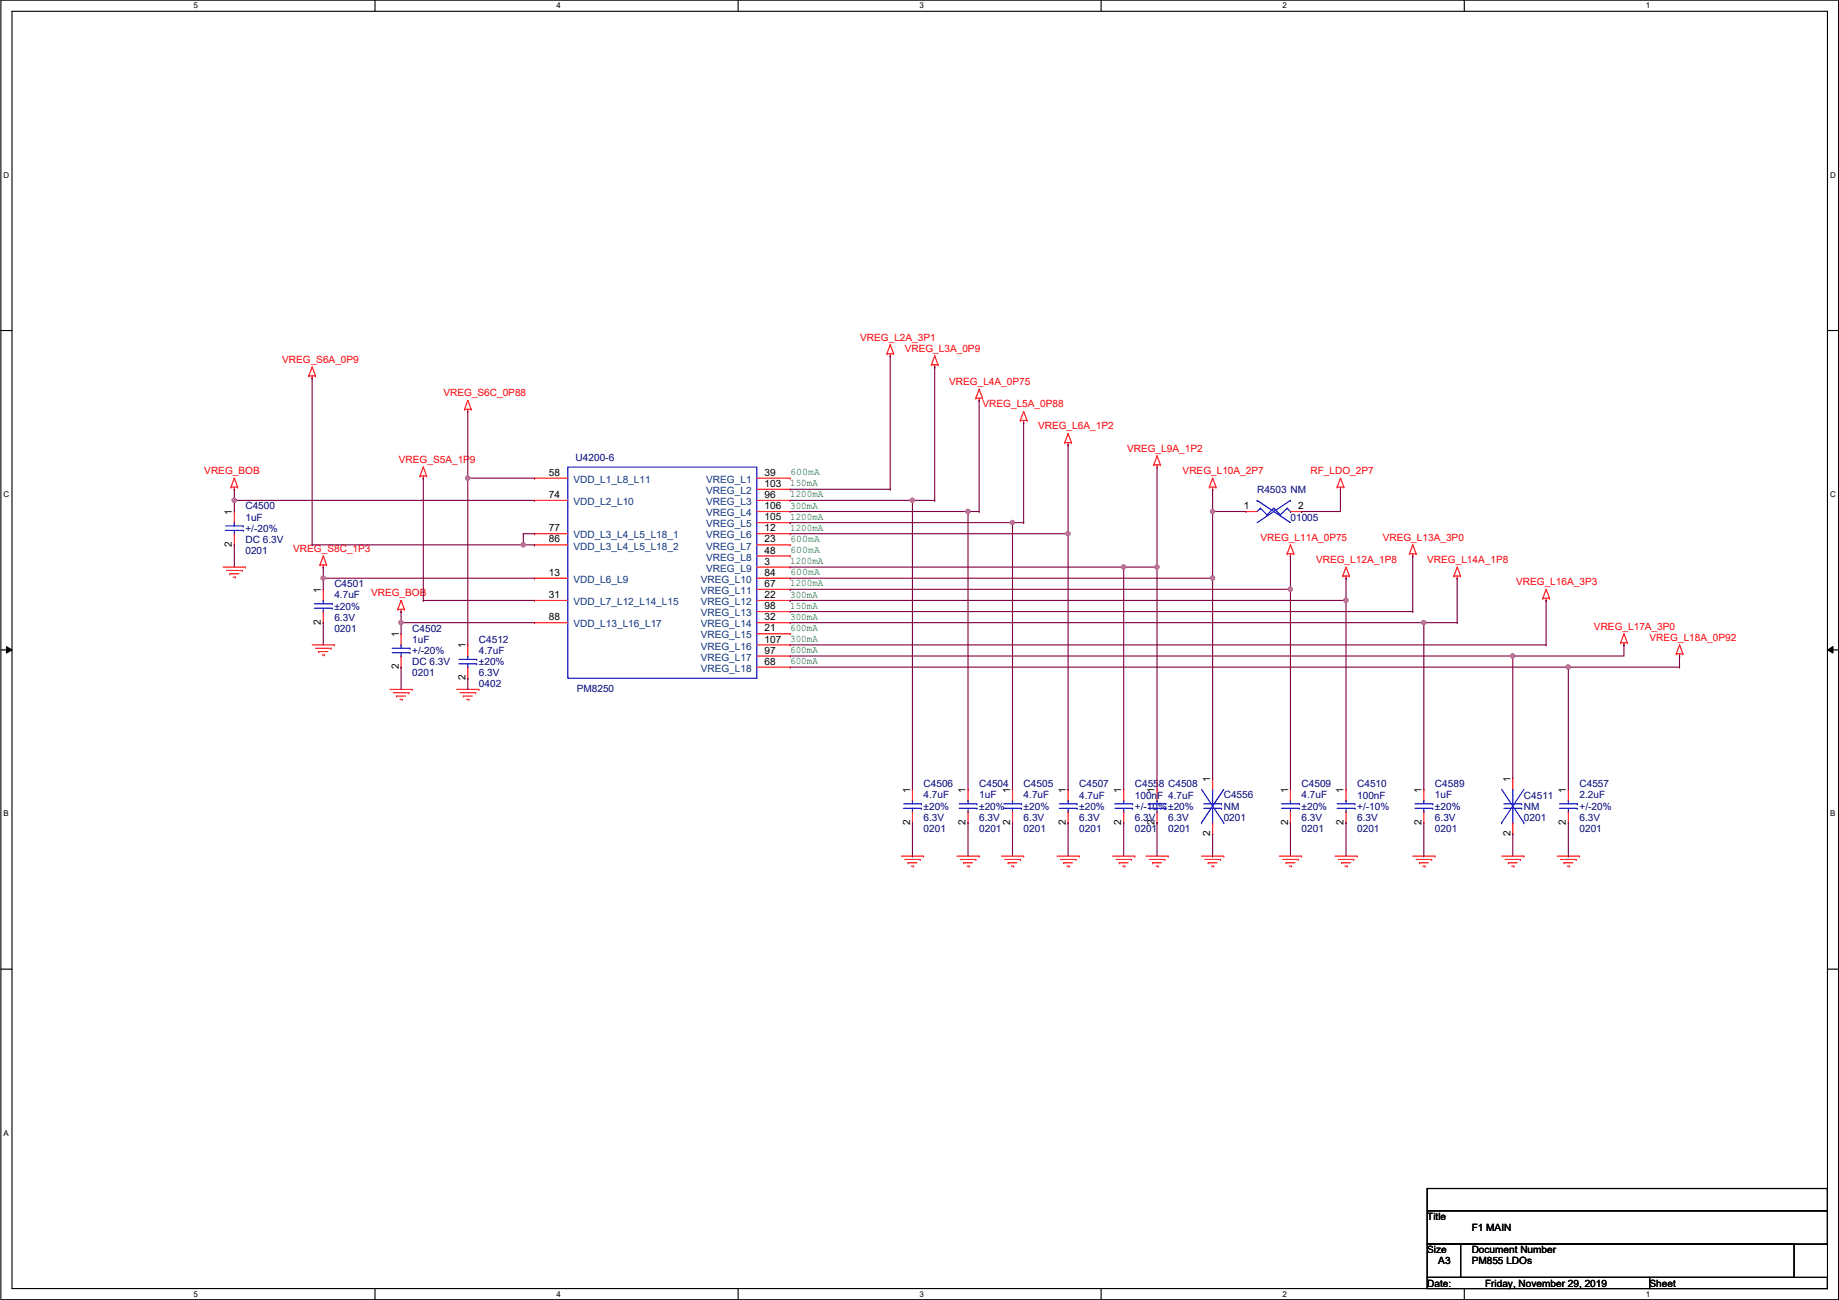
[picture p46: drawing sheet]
<svg xmlns="http://www.w3.org/2000/svg" width="420mm" height="297mm" viewBox="0 0 420 297" stroke-linecap="round" stroke-linejoin="round" font-family="sans-serif">
<defs><g id="words">
<g font-size="2.3" fill="#f00">
<text x="196.5" y="77.8">VREG_L2A_3P1</text>
<text x="64.5" y="82.9">VREG_S6A_0P9</text>
<text x="206.7" y="80.3">VREG_L3A_0P9</text>
<text x="216.9" y="88">VREG_L4A_0P75</text>
<text x="101.3" y="90.5">VREG_S6C_0P88</text>
<text x="224.5" y="93">VREG_L5A_0P88</text>
<text x="237.2" y="98.1">VREG_L6A_1P2</text>
<text x="91.1" y="105.7">VREG_S5A_1P9</text>
<text x="257.5" y="103.2">VREG_L9A_1P2</text>
<text x="46.7" y="108.3">VREG_BOB</text>
<text x="270.2" y="108.3">VREG_L10A_2P7</text>
<text x="299.4" y="108.3">RF_LDO_2P7</text>
<text x="288" y="123.5">VREG_L11A_0P75</text>
<text x="315.9" y="123.5">VREG_L13A_3P0</text>
<text x="67" y="126.1">VREG_S8C_1P3</text>
<text x="300.7" y="128.6">VREG_L12A_1P8</text>
<text x="326.1" y="128.6">VREG_L14A_1P8</text>
<text x="84.8" y="136.2">VREG_BOB</text>
<text x="346.4" y="133.7">VREG_L16A_3P3</text>
<text x="364.2" y="143.8">VREG_L17A_3P0</text>
<text x="376.9" y="146.4">VREG_L18A_0P92</text>
</g>
<g font-size="2.3" fill="#000080">
<text x="131.5" y="105.2">U4200-6</text>
<text x="287.2" y="112.6">R4503 NM</text>
<text x="56.1" y="116.4">C4500</text>
<text x="56.1" y="119">1uF</text>
<text x="294.8" y="119">01005</text>
<text x="56.1" y="124">DC 6.3V</text>
<text x="56.1" y="121.5">+/-20%</text>
<text x="56.1" y="126.6">0201</text>
<text x="76.4" y="134.2">C4501</text>
<text x="76.4" y="136.7">4.7uF</text>
<text x="76.4" y="141.8">6.3V</text>
<text x="76.4" y="139.3">±20%</text>
<text x="76.4" y="144.4">0201</text>
<text x="94.2" y="144.4">C4502</text>
<text x="94.2" y="146.9">1uF</text>
<text x="94.2" y="149.4">+/-20%</text>
<text x="109.4" y="146.9">C4512</text>
<text x="109.4" y="149.4">4.7uF</text>
<text x="94.2" y="154.5">0201</text>
<text x="94.2" y="152">DC 6.3V</text>
<text x="109.4" y="154.5">6.3V</text>
<text x="109.4" y="152">±20%</text>
<text x="109.4" y="157.1">0402</text>
<text x="131.8" y="158.1">PM8250</text>
<text x="211" y="179.9">C4506</text>
<text x="223.7" y="179.9">C4504</text>
<text x="233.9" y="179.9">C4505</text>
<text x="246.6" y="179.9">C4507</text>
<text x="259.3" y="179.9">C4558 C4508</text>
<text x="297.4" y="179.9">C4509</text>
<text x="310.1" y="179.9">C4510</text>
<text x="327.8" y="179.9">C4589</text>
<text x="360.9" y="179.9">C4557</text>
<text x="211" y="182.4">4.7uF</text>
<text x="211" y="185">±20%</text>
<text x="223.7" y="182.4">1uF</text>
<text x="223.7" y="185">±20%</text>
<text x="233.9" y="182.4">4.7uF</text>
<text x="233.9" y="185">±20%</text>
<text x="246.6" y="182.5">4.7uF</text>
<text x="246.6" y="185">±20%</text>
<text x="259.3" y="182.5">100nF 4.7uF</text>
<text x="259.3" y="185">+/-10%±20%</text>
<text x="279.6" y="182.4">C4556</text>
<text x="279.6" y="185">NM</text>
<text x="297.4" y="182.4">4.7uF</text>
<text x="297.4" y="185">±20%</text>
<text x="310.1" y="182.5">100nF</text>
<text x="310.1" y="185">+/-10%</text>
<text x="327.8" y="182.5">1uF</text>
<text x="327.8" y="185">±20%</text>
<text x="348.2" y="182.5">C4511</text>
<text x="348.2" y="185">NM</text>
<text x="360.9" y="182.4">2.2uF</text>
<text x="360.9" y="185">+/-20%</text>
<text x="211" y="190.1">0201</text>
<text x="211" y="187.5">6.3V</text>
<text x="223.7" y="190.1">0201</text>
<text x="223.7" y="187.5">6.3V</text>
<text x="233.9" y="190.1">0201</text>
<text x="233.9" y="187.5">6.3V</text>
<text x="246.6" y="190.1">0201</text>
<text x="246.6" y="187.5">6.3V</text>
<text x="259.3" y="190.1">0201</text>
<text x="259.3" y="187.5">6.3V</text>
<text x="266.9" y="190.1">0201</text>
<text x="266.9" y="187.5">6.3V</text>
<text x="279.6" y="187.5">0201</text>
<text x="297.4" y="190.1">0201</text>
<text x="297.4" y="187.5">6.3V</text>
<text x="310.1" y="190.1">0201</text>
<text x="310.1" y="187.5">6.3V</text>
<text x="327.8" y="190.1">0201</text>
<text x="327.8" y="187.5">6.3V</text>
<text x="348.2" y="187.5">0201</text>
<text x="360.9" y="190.1">0201</text>
<text x="360.9" y="187.5">6.3V</text>
</g>
<g font-size="2.3">
<text x="125.4" y="113.8">74</text>
<text x="125.4" y="108.7">58</text>
<text x="174.7" y="113.8">96</text>
<text x="174.7" y="111.2">103</text>
<text x="174.7" y="108.7">39</text>
<text x="53" y="117.6" transform="rotate(-90 53 117.6)">1</text>
<text x="174.7" y="118.9">105</text>
<text x="174.7" y="116.3">106</text>
<text x="284.2" y="116.3">1</text>
<text x="296.6" y="116.3">2</text>
<text x="53" y="125" transform="rotate(-90 53 125)">2</text>
<text x="125.4" y="123.9">86</text>
<text x="125.4" y="121.4">77</text>
<text x="174.7" y="123.9">23</text>
<text x="174.7" y="121.4">12</text>
<text x="125.4" y="131.6">13</text>
<text x="174.7" y="131.6">84</text>
<text x="174.7" y="129">3</text>
<text x="174.7" y="126.5">48</text>
<text x="73.3" y="135.4" transform="rotate(-90 73.3 135.4)">1</text>
<text x="125.4" y="136.6">31</text>
<text x="174.7" y="136.6">22</text>
<text x="174.7" y="134.1">67</text>
<text x="73.3" y="142.8" transform="rotate(-90 73.3 142.8)">2</text>
<text x="125.4" y="141.7">88</text>
<text x="174.7" y="141.7">32</text>
<text x="174.7" y="139.2">98</text>
<text x="91.1" y="145.6" transform="rotate(-90 91.1 145.6)">1</text>
<text x="106.3" y="148.1" transform="rotate(-90 106.3 148.1)">1</text>
<text x="174.7" y="149.3">97</text>
<text x="174.7" y="146.8">107</text>
<text x="174.7" y="144.3">21</text>
<text x="91.1" y="152.9" transform="rotate(-90 91.1 152.9)">2</text>
<text x="106.3" y="155.5" transform="rotate(-90 106.3 155.5)">2</text>
<text x="174.7" y="151.9">68</text>
<text x="276.5" y="178.6" transform="rotate(-90 276.5 178.6)">1</text>
<text x="345.1" y="178.6" transform="rotate(-90 345.1 178.6)">1</text>
<text x="207.9" y="181.1" transform="rotate(-90 207.9 181.1)">1</text>
<text x="220.6" y="181.1" transform="rotate(-90 220.6 181.1)">1</text>
<text x="230.8" y="181.1" transform="rotate(-90 230.8 181.1)">1</text>
<text x="243.5" y="181.1" transform="rotate(-90 243.5 181.1)">1</text>
<text x="256.2" y="181.1" transform="rotate(-90 256.2 181.1)">1</text>
<text x="263.8" y="181.1" transform="rotate(-90 263.8 181.1)">1</text>
<text x="294.3" y="181.1" transform="rotate(-90 294.3 181.1)">1</text>
<text x="307" y="181.1" transform="rotate(-90 307 181.1)">1</text>
<text x="324.8" y="181.1" transform="rotate(-90 324.8 181.1)">1</text>
<text x="357.8" y="181.1" transform="rotate(-90 357.8 181.1)">1</text>
<text x="207.9" y="188.5" transform="rotate(-90 207.9 188.5)">2</text>
<text x="220.6" y="188.5" transform="rotate(-90 220.6 188.5)">2</text>
<text x="230.8" y="188.5" transform="rotate(-90 230.8 188.5)">2</text>
<text x="243.5" y="188.5" transform="rotate(-90 243.5 188.5)">2</text>
<text x="256.2" y="188.5" transform="rotate(-90 256.2 188.5)">2</text>
<text x="263.8" y="188.5" transform="rotate(-90 263.8 188.5)">2</text>
<text x="276.5" y="191" transform="rotate(-90 276.5 191)">2</text>
<text x="294.3" y="188.5" transform="rotate(-90 294.3 188.5)">2</text>
<text x="307" y="188.5" transform="rotate(-90 307 188.5)">2</text>
<text x="324.8" y="188.5" transform="rotate(-90 324.8 188.5)">2</text>
<text x="345.1" y="191" transform="rotate(-90 345.1 191)">2</text>
<text x="357.8" y="188.5" transform="rotate(-90 357.8 188.5)">2</text>
<text x="326.1" y="278.7">Title</text>
<text x="336.2" y="281.3">F1 MAIN</text>
<text x="326.1" y="286.3">Size</text>
<text x="336.2" y="286.3">Document Number</text>
<text x="326.1" y="294">Date:</text>
<text x="328.6" y="288.9">A3</text>
<text x="336.2" y="288.9">PM855 LDOs</text>
<text x="339.3" y="294">Friday, November 29, 2019</text>
<text x="376.9" y="294">Sheet</text>
</g>
<g font-size="2.3" fill="#004080">
<text x="131" y="110.3">VDD_L1_L8_L11</text>
<text x="161.4" y="112.9">VREG_L2</text>
<text x="161.4" y="110.3">VREG_L1</text>
<text x="131" y="115.4">VDD_L2_L10</text>
<text x="161.4" y="117.9">VREG_L4</text>
<text x="161.4" y="115.4">VREG_L3</text>
<text x="131" y="125.6">VDD_L3_L4_L5_L18_2</text>
<text x="131" y="123">VDD_L3_L4_L5_L18_1</text>
<text x="161.4" y="125.6">VREG_L7</text>
<text x="161.4" y="123">VREG_L6</text>
<text x="161.4" y="120.5">VREG_L5</text>
<text x="161.4" y="130.6">VREG_L9</text>
<text x="161.4" y="128.1">VREG_L8</text>
<text x="131" y="133.2">VDD_L6_L9</text>
<text x="160.1" y="135.7">VREG_L11</text>
<text x="160.1" y="133.2">VREG_L10</text>
<text x="131" y="143.3">VDD_L13_L16_L17</text>
<text x="131" y="138.3">VDD_L7_L12_L14_L15</text>
<text x="160.1" y="143.3">VREG_L14</text>
<text x="160.1" y="140.8">VREG_L13</text>
<text x="160.1" y="138.3">VREG_L12</text>
<text x="160.1" y="148.4">VREG_L16</text>
<text x="160.1" y="145.9">VREG_L15</text>
<text x="160.1" y="153.5">VREG_L18</text>
<text x="160.1" y="151">VREG_L17</text>
</g>
<g font-size="2.3" fill="#008000">
<text x="180.5" y="111.1">150mA</text>
<text x="180.5" y="113.7">1200mA</text>
<text x="180.5" y="108.6">600mA</text>
<text x="180.5" y="116.2">300mA</text>
<text x="180.5" y="118.7">1200mA</text>
<text x="180.5" y="121.3">1200mA</text>
<text x="180.5" y="123.8">600mA</text>
<text x="180.5" y="128.9">1200mA</text>
<text x="180.5" y="126.4">600mA</text>
<text x="180.5" y="131.4">600mA</text>
<text x="180.5" y="134">1200mA</text>
<text x="180.5" y="136.5">300mA</text>
<text x="180.5" y="141.6">300mA</text>
<text x="180.5" y="139.1">150mA</text>
<text x="180.5" y="144.1">600mA</text>
<text x="180.5" y="146.7">300mA</text>
<text x="180.5" y="149.2">600mA</text>
<text x="180.5" y="151.8">600mA</text>
</g>
<g font-size="1.8">
<text x="44.2" y="1.9">5</text>
<text x="127.1" y="1.9">4</text>
<text x="210.1" y="1.9">3</text>
<text x="293" y="1.9">2</text>
<text x="376" y="1.9">1</text>
<text x=".8" y="40.6">D</text>
<text x="418.2" y="40.6">D</text>
<text x=".8" y="113.6">C</text>
<text x="418.2" y="113.6">C</text>
<text x=".8" y="186.6">B</text>
<text x="418.2" y="186.6">B</text>
<text x=".8" y="259.5">A</text>
<text x="44.2" y="296.3">5</text>
<text x="127.1" y="296.3">4</text>
<text x="210.1" y="296.3">3</text>
<text x="293" y="296.3">2</text>
<text x="376" y="296.3">1</text>
</g>
</g></defs>
<path d="M.2 0h419.9v297h-419.9zM2.7 2.6h414.8v291.8h-414.8z" fill="none" stroke="#000" stroke-width=".25"/>
<g fill="#fff">
<path d="M44.2 .3h1v2h-1z"/>
<path d="M44.2 294.7h1v2h-1z"/>
</g>
<path d="M85.7 0v2.6M85.7 294.4v2.6" fill="none" stroke="#000" stroke-width=".25"/>
<g fill="#fff">
<path d="M127.1 .3h1v2h-1z"/>
<path d="M127.1 294.7h1v2h-1z"/>
</g>
<path d="M168.6 0v2.6M168.6 294.4v2.6" fill="none" stroke="#000" stroke-width=".25"/>
<g fill="#fff">
<path d="M210.1 .3h1v2h-1z"/>
<path d="M210.1 294.7h1v2h-1z"/>
</g>
<path d="M251.6 0v2.6M251.6 294.4v2.6" fill="none" stroke="#000" stroke-width=".25"/>
<g fill="#fff">
<path d="M293 .3h1v2h-1z"/>
<path d="M293 294.7h1v2h-1z"/>
</g>
<path d="M334.5 0v2.6M334.5 294.4v2.6" fill="none" stroke="#000" stroke-width=".25"/>
<g fill="#fff">
<path d="M376 .3h1v2h-1z"/>
<path d="M376 294.7h1v2h-1z"/>
<path d="M.8 39h1.3v2h-1.3z"/>
<path d="M418.2 39h1.2v2h-1.2z"/>
<path d="M.8 112h1.3v2h-1.3z"/>
<path d="M418.2 112h1.2v2h-1.2z"/>
</g>
<path d="M.2 75.5h2.5M417.5 75.5h2.6" fill="none" stroke="#000" stroke-width=".25"/>
<g fill="#fff">
<path d="M.8 185h1.2v1.9h-1.2z"/>
<path d="M418.2 185h1.1v1.9h-1.1z"/>
</g>
<path d="M.2 148.5h2.5M417.5 148.5h2.6" fill="none" stroke="#000" stroke-width=".25"/>
<path d="M1.5 147.7l1.2 .8-1.2 .7zM417.5 148.5l1.3-.8v1.5z" fill="#000"/>
<path d="M1.5 147.7l1.2 .8-1.2 .7zM417.5 148.5l1.3-.8v1.5z" fill="none" stroke="#000" stroke-width=".23"/>
<path d="M.8 257.9h1.2v2h-1.2z" fill="#fff"/>
<path d="M.2 221.4h2.5M417.5 221.4h2.6M326.1 271.6h91.4v5h-91.4zM326.1 276.6h91.4v7.7h-91.4zM326.1 284.3h7.6v7.6h-7.6zM326.1 291.9h50.8v2.5h-50.8zM333.7 284.3h76.2v7.6h-76.2zM376.9 291.9h40.6v2.5h-40.6z" fill="none" stroke="#000" stroke-width=".25"/>
<g fill="none" stroke="#f00" stroke-width=".25">
<path d="M203.4 78.8h.1M203.4 78.8l.8 2M203.4 78.8l-.8 2M70.6 85.9h.1M70.6 85.9h1.5M71.3 86.4h.1M71.3 83.9h.1M71.3 85.9v.5M71.3 83.9l.8 2M71.3 83.9l-.7 2M72.1 85.9h.1M106.1 93.5h.1"/>
<path d="M106.1 93.5h1.5M106.9 94h.1M106.9 91.5h.1M106.9 93.5v.5M106.9 91.5l.7 2M106.9 91.5l-.8 2M107.6 93.5h.1M202.6 80.8h.1M202.6 80.8h1.6M203.4 81.3h.1M203.4 80.8v.5M204.2 80.8h.1"/>
<path d="M212.8 83.4h.1M212.8 83.4h1.5M213.6 83.9h.1M213.6 81.3h.1M213.6 83.4v.5M213.6 81.3l.7 2.1M213.6 81.3l-.8 2.1M214.3 83.4h.1M223 91h.1M223 91h1.5M223.7 91.5h.1M223.7 88.9h.1"/>
<path d="M223.7 91v.5M223.7 88.9l.8 2.1M223.7 88.9l-.7 2.1M224.5 91h.1M233.1 96.1h.1M233.1 96.1h1.5M233.9 96.6h.1M233.9 94h.1M233.9 96.1v.5M233.9 94l.7 2.1M233.9 94l-.8 2.1M234.6 96.1h.1"/>
<path d="M244 99.1h.1M244 99.1l.8 2M244 99.1l-.7 2M52.8 111.3h.1M52.8 111.3h1.5M53.5 116.9h.1M53.5 116.9v2.5M53.5 111.8h.1M53.5 109.3h.1M53.5 111.3v.5M53.5 109.3l.8 2M53.5 109.3l-.7 2"/>
<path d="M54.3 111.3h.1M96 108.8h.1M96 108.8h1.5M96.7 109.3h.1M96.7 106.7h.1M96.7 108.8v.5M96.7 106.7l.8 2.1M96.7 106.7l-.7 2.1M97.5 108.8h.1M122.1 114.3h.1M122.1 114.3h7.6M122.1 109.3h.1"/>
<path d="M122.1 109.3h7.6M172.9 119.4h7.6M172.9 116.9h7.6M172.9 114.3h7.6M172.9 111.8h7.6M172.9 109.3h7.6M180.5 119.4h.1M180.5 116.9h.1M180.5 114.3h.1M180.5 111.8h.1M180.5 109.3h.1M243.3 101.1h.1"/>
<path d="M243.3 101.1h1.5M244 101.6h.1M244 101.1v.5M244.8 101.1h.1M263.6 106.2h.1M263.6 106.2h1.5M264.4 106.7h.1M264.4 104.2h.1M264.4 106.2v.5M264.4 104.2l.7 2M264.4 104.2l-.8 2M265.1 106.2h.1"/>
<path d="M276.3 111.3h.1M276.3 111.3h1.5M277.1 111.8h.1M277.1 109.3h.1M277.1 111.3v.5M277.1 109.3l.7 2M277.1 109.3l-.8 2M277.8 111.3h.1M284.7 116.9h.1M284.7 116.9h2.5M294.8 116.9h2.6M297.4 116.9h.1"/>
<path d="M305.5 111.3h.1M305.5 111.3h1.5M306.3 111.8h.1M306.3 109.3h.1M306.3 111.3v.5M306.3 109.3l.7 2M306.3 109.3l-.8 2M307 111.3h.1M51 129.6h5.1M51.8 130.3h3.5M52.5 131.1h.1M52.5 131.1h2.1"/>
<path d="M53.3 131.9h.5M53.5 124.5h.1M53.5 122v2.5M53.8 131.9h.1M55.3 130.3h.1M56.1 129.6h.1M73.1 129.1h.1M73.1 129.1h1.5M73.9 139.7v2.6M73.9 134.7h.1M73.9 134.7v2.5M73.9 129.6h.1"/>
<path d="M73.9 127h.1M73.9 129.1v.5M73.9 127l.7 2.1M73.9 127l-.8 2.1M74.6 129.1h.1M90.9 139.2h.1M90.9 139.2h1.5M91.6 139.7h.1M91.6 137.2h.1M91.6 139.2v.5M91.6 137.2l.8 2M91.6 137.2l-.7 2"/>
<path d="M92.4 139.2h.1M122.1 137.2h.1M122.1 137.2h7.6M122.1 132.1h.1M122.1 132.1h7.6M122.1 124.5h.1M122.1 124.5h7.6M122.1 122h.1M122.1 122h7.6M172.9 139.7h7.6M172.9 137.2h7.6M172.9 134.7h7.6"/>
<path d="M172.9 132.1h7.6M172.9 129.6h7.6M172.9 127h7.6M172.9 124.5h7.6M172.9 122h7.6M180.5 139.7h.1M180.5 137.2h.1M180.5 134.7h.1M180.5 132.1h.1M180.5 129.6h.1M180.5 127h.1M180.5 124.5h.1"/>
<path d="M180.5 122h.1M294.1 126.5h.1M294.1 126.5h1.5M294.8 127h.1M294.8 124.5h.1M294.8 126.5v.5M294.8 124.5l.8 2M294.8 124.5l-.7 2M295.6 126.5h.1M306.8 131.6h.1M306.8 131.6h1.5M307.5 132.1h.1"/>
<path d="M307.5 129.6h.1M307.5 131.6v.5M307.5 129.6l.8 2M307.5 129.6l-.7 2M308.3 131.6h.1M322 126.5h.1M322 126.5h1.5M322.8 127h.1M322.8 124.5h.1M322.8 126.5v.5M322.8 124.5l.7 2M322.8 124.5l-.8 2"/>
<path d="M323.5 126.5h.1M332.2 131.6h.1M332.2 131.6h1.5M332.9 132.1h.1M332.9 129.6h.1M332.9 131.6v.5M332.9 129.6l.8 2M332.9 129.6l-.7 2M333.7 131.6h.1M352.5 136.7h.1M352.5 136.7h1.5M353.3 137.2h.1"/>
<path d="M353.3 134.7h.1M353.3 136.7v.5M353.3 134.7l.7 2M353.3 134.7l-.8 2M354 136.7h.1M71.3 147.4h5.1M72.1 148.1h3.5M72.8 148.9h.1M72.8 148.9h2.1M73.6 149.6h.5M73.9 142.3h.1M74.1 149.6h.1"/>
<path d="M75.6 148.1h.1M76.4 147.4h.1M89.1 157.5h5.1M89.9 158.3h3.5M90.6 159h.1M90.6 159h2.1M91.4 159.8h.5M91.6 152.4h.1M91.6 149.9v2.5M91.6 144.8h.1M91.6 144.8v2.6M91.9 159.8h.1"/>
<path d="M93.4 158.3h.1M94.2 157.5h.1M104.3 157.5h5.1M105.1 158.3h3.6M105.9 159h.1M105.9 159h2M106.6 159.8h.5M106.9 155h.1M106.9 152.4v2.6M106.9 147.4h.1M106.9 147.4v2.5M107.1 159.8h.1"/>
<path d="M108.7 158.3h.1M109.4 157.5h.1M122.1 142.3h.1M122.1 142.3h7.6M172.9 152.4h7.6M172.9 149.9h7.6M172.9 147.4h7.6M172.9 144.8h7.6M172.9 142.3h7.6M180.5 152.4h.1M180.5 149.9h.1M180.5 147.4h.1"/>
<path d="M180.5 144.8h.1M180.5 142.3h.1M370.3 146.9h.1M370.3 146.9h1.5M371 147.4h.1M371 144.8h.1M371 146.9v.5M371 144.8l.8 2.1M371 144.8l-.7 2.1M371.8 146.9h.1M383 149.4h.1M383 149.4h1.5"/>
<path d="M383.7 149.9h.1M383.7 147.4h.1M383.7 149.4v.5M383.7 147.4l.8 2M383.7 147.4l-.7 2M384.5 149.4h.1M277 177.8h.1M277 177.8v2.6M345.6 177.8h.1M345.6 177.8v2.6M205.9 195.6h5.1M206.7 196.4h3.6"/>
<path d="M207.5 197.1h.1M207.5 197.1h2M208.2 197.9h.5M208.5 188h.1M208.5 185.5v2.5M208.5 180.4h.1M208.5 180.4v2.5M208.7 197.9h.1M210.3 196.4h.1M211 195.6h.1M218.6 195.6h5.1M219.4 196.4h3.6"/>
<path d="M220.2 197.1h.1M220.2 197.1h2M220.9 197.9h.5M221.2 188h.1M221.2 185.5v2.5M221.2 180.4h.1M221.2 180.4v2.5M221.4 197.9h.1M223 196.4h.1M223.7 195.6h.1M228.8 195.6h5.1M229.6 196.4h3.5"/>
<path d="M230.3 197.1h.1M230.3 197.1h2.1M231.1 197.9h.5M231.3 188h.1M231.3 185.5v2.5M231.3 180.4h.1M231.3 180.4v2.5M231.6 197.9h.1M233.1 196.4h.1M233.9 195.6h.1M241.5 195.6h5.1M242.3 196.4h3.5"/>
<path d="M243 197.1h.1M243 197.1h2.1M243.8 197.9h.5M244 188h.1M244 185.5v2.5M244 180.4h.1M244 180.4v2.5M244.3 197.9h.1M245.8 196.4h.1M246.6 195.6h.1M254.2 195.6h5.1M255 196.4h3.5"/>
<path d="M255.7 197.1h.1M255.7 197.1h2.1M256.5 197.9h.5M256.7 188h.1M256.7 185.5v2.5M256.7 180.4h.1M256.7 180.4v2.5M257 197.9h.1M258.5 196.4h.1M259.3 195.6h.1M261.8 195.6h5.1M262.6 196.4h3.5"/>
<path d="M263.3 197.1h.1M263.3 197.1h2.1M264.1 197.9h.5M264.4 188h.1M264.4 185.5v2.5M264.4 180.4h.1M264.4 180.4v2.5M264.6 197.9h.1M266.1 196.4h.1M266.9 195.6h.1M274.5 195.6h5.1M275.3 196.4h3.5"/>
<path d="M276 197.1h.1M276 197.1h2.1M276.8 197.9h.5M277 190.5h.1M277 188v2.5M277.3 197.9h.1M278.8 196.4h.1M279.6 195.6h.1M292.3 195.6h5.1M293.1 196.4h3.5M293.8 197.1h.1M293.8 197.1h2.1"/>
<path d="M294.6 197.9h.5M294.8 188h.1M294.8 185.5v2.5M294.8 180.4h.1M294.8 180.4v2.5M295.1 197.9h.1M296.6 196.4h.1M297.4 195.6h.1M305 195.6h5.1M305.8 196.4h3.5M306.5 197.1h.1M306.5 197.1h2.1"/>
<path d="M307.3 197.9h.5M307.5 188h.1M307.5 185.5v2.5M307.5 180.4h.1M307.5 180.4v2.5M307.8 197.9h.1M309.3 196.4h.1M310.1 195.6h.1M322.8 195.6h5.1M323.5 196.4h3.6M324.3 197.1h.1M324.3 197.1h2"/>
<path d="M325.1 197.9h.5M325.3 188h.1M325.3 185.5v2.5M325.3 180.4h.1M325.3 180.4v2.5M325.6 197.9h.1M327.1 196.4h.1M327.9 195.6h.1M343.1 195.6h5.1M343.9 196.4h3.5M344.6 197.1h.1M344.6 197.1h2.1"/>
<path d="M345.4 197.9h.5M345.6 190.5h.1M345.6 188v2.5M345.9 197.9h.1M347.4 196.4h.1M348.2 195.6h.1M355.8 195.6h5.1M356.6 196.4h3.5M357.3 197.1h.1M357.3 197.1h2.1M358.1 197.9h.5M358.3 188h.1"/>
<path d="M358.3 185.5v2.5M358.3 180.4h.1M358.3 180.4v2.5M358.6 197.9h.1M360.1 196.4h.1M360.9 195.6h.1"/>
</g>
<g fill="none" stroke="#00f" stroke-width=".25">
<path d="M53.5 119.4h.1M53.5 119.4v.8M129.7 106.7h43.2v48.3h-43.2zM287.2 114.3h.1M287.2 114.3l7.6 5.1M288 116.1h.1M288 116.1l-.8 .8M288 116.1l1.5 1.5M289.5 117.6h.1M291 116.1h.1M291 116.1l-1.5 1.5M291 116.1l1.5 1.5"/>
<path d="M292.5 117.6h.1M294.1 116.1h.1M294.1 116.1l-1.6 1.5M294.1 116.1l.7 .8M294.8 116.9h.1M294.8 114.3h.1M294.8 114.3l-7.6 5.1M51.5 120.2h4.1M51.5 121.2h4.1M53.5 122h.1M53.5 121.2v.8M55.6 120.2h.1"/>
<path d="M55.6 121.2h.1M71.8 138h4.1M71.8 139h4.1M73.9 137.2h.1M73.9 139.7h.1M73.9 137.2v.8M73.9 139v.7M75.9 138h.1M75.9 139h.1M89.6 148.1h4.1M89.6 149.1h4.1M91.6 147.4h.1"/>
<path d="M91.6 149.9h.1M91.6 147.4v.7M91.6 149.1v.8M93.7 148.1h.1M93.7 149.1h.1M104.8 150.7h4.1M104.8 151.7h4.1M106.9 149.9h.1M106.9 152.4h.1M106.9 149.9v.8M106.9 151.7v.7M108.9 150.7h.1"/>
<path d="M108.9 151.7h.1M206.4 183.7h4.1M206.4 184.7h4.1M208.5 182.9h.1M208.5 185.5h.1M208.5 182.9v.8M208.5 184.7v.8M210.5 183.7h.1M210.5 184.7h.1M219.1 183.7h4.1M219.1 184.7h4.1M221.2 182.9h.1"/>
<path d="M221.2 185.5h.1M221.2 182.9v.8M221.2 184.7v.8M223.2 183.7h.1M223.2 184.7h.1M229.3 183.7h4.1M229.3 184.7h4.1M231.3 182.9h.1M231.3 185.5h.1M231.3 182.9v.8M231.3 184.7v.8M233.4 183.7h.1"/>
<path d="M233.4 184.7h.1M242 183.7h4.1M242 184.7h4.1M244 182.9h.1M244 185.5h.1M244 182.9v.8M244 184.7v.8M246.1 183.7h.1M246.1 184.7h.1M254.7 183.7h4.1M254.7 184.7h4.1M256.7 182.9h.1"/>
<path d="M256.7 185.5h.1M256.7 182.9v.8M256.7 184.7v.8M258.8 183.7h.1M258.8 184.7h.1M262.3 183.7h4.1M262.3 184.7h4.1M264.4 182.9h.1M264.4 185.5h.1M264.4 182.9v.8M264.4 184.7v.8M266.4 183.7h.1"/>
<path d="M266.4 184.7h.1M274.5 188h.1M274.5 180.4l5.1 7.6M275 183.7h4.1M275 184.7h4.1M277 180.4h.1M277 188h.1M277 180.4v3.3M277 184.7v3.3M279.1 183.7h.1M279.1 184.7h.1M279.6 188h.1"/>
<path d="M279.6 180.4l-5.1 7.6M292.8 183.7h4.1M292.8 184.7h4.1M294.8 182.9h.1M294.8 185.5h.1M294.8 182.9v.8M294.8 184.7v.8M296.9 183.7h.1M296.9 184.7h.1M305.5 183.7h4.1M305.5 184.7h4.1M307.5 182.9h.1"/>
<path d="M307.5 185.5h.1M307.5 182.9v.8M307.5 184.7v.8M309.6 183.7h.1M309.6 184.7h.1M323.3 183.7h4M323.3 184.7h4M325.3 182.9h.1M325.3 185.5h.1M325.3 182.9v.8M325.3 184.7v.8M327.3 183.7h.1"/>
<path d="M327.3 184.7h.1M343.1 188h.1M343.1 180.4l5.1 7.6M343.6 183.7h4.1M343.6 184.7h4.1M345.6 180.4h.1M345.6 188h.1M345.6 180.4v3.3M345.6 184.7v3.3M347.7 183.7h.1M347.7 184.7h.1M348.2 188h.1"/>
<path d="M348.2 180.4l-5.1 7.6M356.3 183.7h4.1M356.3 184.7h4.1M358.3 182.9h.1M358.3 185.5h.1M358.3 182.9v.8M358.3 184.7v.8M360.4 183.7h.1M360.4 184.7h.1"/>
</g>
<path d="M53.5 114.3h.1M53.5 114.3h68.6" fill="none" stroke="#800040" stroke-width=".25"/>
<circle cx="53.5" cy="114.3" r=".49" fill="#f0f"/>
<circle cx="53.5" cy="114.3" r=".49" fill="none" stroke="#f0f" stroke-width=".25"/>
<path d="M53.5 114.3h.1M53.5 111.8h.1M53.5 111.8v5.1M53.5 124.5h.1M53.5 124.5v5.1M71.3 124.5h.1M71.3 124.5h48.3" fill="none" stroke="#800040" stroke-width=".25"/>
<circle cx="119.6" cy="124.5" r=".49" fill="#f0f"/>
<circle cx="119.6" cy="124.5" r=".49" fill="none" stroke="#f0f" stroke-width=".25"/>
<path d="M73.9 129.6h.1M73.9 132.1h.1M73.9 129.6v2.5M73.9 132.1h48.2M91.6 139.7h.1M91.6 139.7v2.6M73.9 142.3h.1M73.9 142.3v5.1M91.6 152.4h.1M91.6 152.4v5.1" fill="none" stroke="#800040" stroke-width=".25"/>
<circle cx="73.8" cy="132.1" r=".49" fill="#f0f"/>
<circle cx="73.8" cy="132.1" r=".49" fill="none" stroke="#f0f" stroke-width=".25"/>
<path d="M73.9 132.1h.1M73.9 132.1v2.6M91.6 142.3h.1M91.6 142.3h30.5" fill="none" stroke="#800040" stroke-width=".25"/>
<circle cx="91.6" cy="142.2" r=".49" fill="#f0f"/>
<circle cx="91.6" cy="142.2" r=".49" fill="none" stroke="#f0f" stroke-width=".25"/>
<g fill="none" stroke="#800040" stroke-width=".25">
<path d="M96.7 109.3h.1M96.7 109.3v27.9M231.3 119.4h.1M231.3 119.4v61M264.3 106.7v22.9M96.7 137.2h.1M96.7 137.2h25.4M264.3 129.6h.1M294.8 134.7h.1M294.8 134.7v45.7M307.5 137.2h.1M307.5 137.2v43.2"/>
<path d="M91.6 142.3h.1M91.6 142.3v2.5M231.3 188h.1M231.3 188v7.6M264.3 188h.1M264.3 188v7.6M294.8 188h.1M294.8 188v7.6"/>
</g>
<circle cx="307.5" cy="137.2" r=".49" fill="#f0f"/>
<circle cx="307.5" cy="137.2" r=".49" fill="none" stroke="#f0f" stroke-width=".25"/>
<g fill="none" stroke="#800040" stroke-width=".25">
<path d="M203.4 81.3h.1M203.4 81.3v30.5M223.7 91.5h.1M223.7 91.5v25.4M233.9 96.6h.1M233.9 96.6v22.8M180.5 119.4h.1M180.5 111.8h22.9M180.5 116.9h40.7M180.5 119.4h50.8M203.4 111.8h.1M221.2 116.9h.1"/>
<path d="M180.5 149.9h165.1M345.6 149.9h.1M371 147.4h.1M371 147.4v2.5"/>
</g>
<circle cx="231.3" cy="119.4" r=".49" fill="#f0f"/>
<circle cx="231.3" cy="119.4" r=".49" fill="none" stroke="#f0f" stroke-width=".25"/>
<path d="M180.5 129.6h76.2M256.7 129.6h.1" fill="none" stroke="#800040" stroke-width=".25"/>
<circle cx="256.7" cy="129.5" r=".49" fill="#f0f"/>
<circle cx="256.7" cy="129.5" r=".49" fill="none" stroke="#f0f" stroke-width=".25"/>
<path d="M180.5 137.2h.1M294.8 127h.1M294.8 127v7.7M307.5 132.1h.1M307.5 132.1v5.1h-127M332.9 132.1h.1M332.9 132.1v10.2M180.5 142.3h144.8M325.3 142.3h.1" fill="none" stroke="#800040" stroke-width=".25"/>
<circle cx="325.3" cy="142.2" r=".49" fill="#f0f"/>
<circle cx="325.3" cy="142.2" r=".49" fill="none" stroke="#f0f" stroke-width=".25"/>
<path d="M180.5 134.7h.1M180.5 134.7h114.3" fill="none" stroke="#800040" stroke-width=".25"/>
<circle cx="294.8" cy="134.6" r=".49" fill="#f0f"/>
<circle cx="294.8" cy="134.6" r=".49" fill="none" stroke="#f0f" stroke-width=".25"/>
<path d="M231.3 119.4h2.6M233.9 119.4h.1M180.5 152.4h177.8M358.3 152.4h.1" fill="none" stroke="#800040" stroke-width=".25"/>
<circle cx="358.3" cy="152.4" r=".49" fill="#f0f"/>
<circle cx="358.3" cy="152.4" r=".49" fill="none" stroke="#f0f" stroke-width=".25"/>
<path d="M119.6 122h.1M119.6 124.5h.1M119.6 122h2.5M119.6 122v2.5M119.6 124.5h2.5M122.1 124.5h.1M345.6 149.9h.1M345.6 149.9v27.9M383.7 149.9h.1M383.7 149.9v2.5M307.5 188h.1M307.5 188v7.6" fill="none" stroke="#800040" stroke-width=".25"/>
<circle cx="345.6" cy="149.9" r=".49" fill="#f0f"/>
<circle cx="345.6" cy="149.9" r=".49" fill="none" stroke="#f0f" stroke-width=".25"/>
<g fill="none" stroke="#800040" stroke-width=".25">
<path d="M180.5 139.7h142.3M264.3 129.6h.1M264.3 129.6v50.8M322.8 139.7h.1M322.8 127h.1M322.8 127v12.7M345.6 149.9h.1M345.6 149.9h25.4M358.3 152.4h.1M358.3 152.4v28M358.3 152.4h25.4M383.7 152.4h.1"/>
<path d="M358.3 195.6h.1M358.3 188v7.6"/>
</g>
<circle cx="264.3" cy="129.5" r=".49" fill="#f0f"/>
<circle cx="264.3" cy="129.5" r=".49" fill="none" stroke="#f0f" stroke-width=".25"/>
<path d="M213.5 83.9h.1M213.5 83.9v30.4M180.5 114.3h28M208.5 114.3h.1M208.5 114.3v66.1" fill="none" stroke="#800040" stroke-width=".25"/>
<circle cx="208.4" cy="114.3" r=".49" fill="#f0f"/>
<circle cx="208.4" cy="114.3" r=".49" fill="none" stroke="#f0f" stroke-width=".25"/>
<path d="M208.5 114.3h5M213.5 114.3h.1M244 101.6h.1M244 101.6v78.8M180.5 122h63.5M244 122h.1M208.5 195.6h.1M208.5 188v7.6M244 188h.1M244 180.4h.1M244 188v7.6" fill="none" stroke="#800040" stroke-width=".25"/>
<circle cx="244" cy="121.9" r=".49" fill="#f0f"/>
<circle cx="244" cy="121.9" r=".49" fill="none" stroke="#f0f" stroke-width=".25"/>
<path d="M71.3 86.4h.1M71.3 86.4v38.1M106.9 94v53.4M106.9 109.3h.1M106.9 109.3h15.2M106.9 155h.1M106.9 155v2.5" fill="none" stroke="#800040" stroke-width=".25"/>
<circle cx="106.9" cy="109.2" r=".49" fill="#f0f"/>
<circle cx="106.9" cy="109.2" r=".49" fill="none" stroke="#f0f" stroke-width=".25"/>
<path d="M221.2 116.9h.1M221.2 116.9v63.5M221.2 188h.1M221.2 188v7.6" fill="none" stroke="#800040" stroke-width=".25"/>
<circle cx="221.1" cy="116.8" r=".49" fill="#f0f"/>
<circle cx="221.1" cy="116.8" r=".49" fill="none" stroke="#f0f" stroke-width=".25"/>
<path d="M221.2 116.9h2.5M223.7 116.9h.1M180.5 132.1h96.5M277 132.1h.1M345.6 190.5h.1M345.6 190.5v5.1" fill="none" stroke="#800040" stroke-width=".25"/>
<circle cx="277" cy="132.1" r=".49" fill="#f0f"/>
<circle cx="277" cy="132.1" r=".49" fill="none" stroke="#f0f" stroke-width=".25"/>
<path d="M277 111.8h.1M277 111.8v5.1M297.4 116.9h.1M306.3 111.8h.1M306.3 111.8v5.1h-8.9M277 132.1v45.7M277 177.8h.1" fill="none" stroke="#800040" stroke-width=".25"/>
<circle cx="277" cy="116.8" r=".49" fill="#f0f"/>
<circle cx="277" cy="116.8" r=".49" fill="none" stroke="#f0f" stroke-width=".25"/>
<g fill="none" stroke="#800040" stroke-width=".25">
<path d="M277 116.9h.1M277 116.9v15.2M277 116.9h7.7M256.7 129.6h.1M256.7 129.6v50.8M256.7 129.6h7.6M264.3 129.6h.1M277 132.1h.1M353.2 137.2h.1M353.2 137.2v10.2M180.5 147.4h172.7M325.3 142.3h.1"/>
<path d="M325.3 142.3v38.1M325.3 142.3h7.6M332.9 142.3h.1M353.2 147.4h.1M256.7 188h.1M256.7 188v7.6M277 195.6h.1M277 190.5v5.1M325.3 195.6h.1M325.3 188v7.6"/>
</g>
<circle cx="53.5" cy="114.3" r=".49" fill="#f0f"/>
<circle cx="53.5" cy="114.3" r=".49" fill="none" stroke="#f0f" stroke-width=".25"/>
<circle cx="119.6" cy="124.5" r=".49" fill="#f0f"/>
<circle cx="119.6" cy="124.5" r=".49" fill="none" stroke="#f0f" stroke-width=".25"/>
<circle cx="73.8" cy="132.1" r=".49" fill="#f0f"/>
<circle cx="73.8" cy="132.1" r=".49" fill="none" stroke="#f0f" stroke-width=".25"/>
<circle cx="91.6" cy="142.2" r=".49" fill="#f0f"/>
<circle cx="91.6" cy="142.2" r=".49" fill="none" stroke="#f0f" stroke-width=".25"/>
<circle cx="307.5" cy="137.2" r=".49" fill="#f0f"/>
<circle cx="307.5" cy="137.2" r=".49" fill="none" stroke="#f0f" stroke-width=".25"/>
<circle cx="231.3" cy="119.4" r=".49" fill="#f0f"/>
<circle cx="231.3" cy="119.4" r=".49" fill="none" stroke="#f0f" stroke-width=".25"/>
<circle cx="256.7" cy="129.5" r=".49" fill="#f0f"/>
<circle cx="256.7" cy="129.5" r=".49" fill="none" stroke="#f0f" stroke-width=".25"/>
<circle cx="325.3" cy="142.2" r=".49" fill="#f0f"/>
<circle cx="325.3" cy="142.2" r=".49" fill="none" stroke="#f0f" stroke-width=".25"/>
<circle cx="294.8" cy="134.6" r=".49" fill="#f0f"/>
<circle cx="294.8" cy="134.6" r=".49" fill="none" stroke="#f0f" stroke-width=".25"/>
<circle cx="358.3" cy="152.4" r=".49" fill="#f0f"/>
<circle cx="358.3" cy="152.4" r=".49" fill="none" stroke="#f0f" stroke-width=".25"/>
<circle cx="345.6" cy="149.9" r=".49" fill="#f0f"/>
<circle cx="345.6" cy="149.9" r=".49" fill="none" stroke="#f0f" stroke-width=".25"/>
<circle cx="264.3" cy="129.5" r=".49" fill="#f0f"/>
<circle cx="264.3" cy="129.5" r=".49" fill="none" stroke="#f0f" stroke-width=".25"/>
<circle cx="208.4" cy="114.3" r=".49" fill="#f0f"/>
<circle cx="208.4" cy="114.3" r=".49" fill="none" stroke="#f0f" stroke-width=".25"/>
<circle cx="244" cy="121.9" r=".49" fill="#f0f"/>
<circle cx="244" cy="121.9" r=".49" fill="none" stroke="#f0f" stroke-width=".25"/>
<circle cx="106.9" cy="109.2" r=".49" fill="#f0f"/>
<circle cx="106.9" cy="109.2" r=".49" fill="none" stroke="#f0f" stroke-width=".25"/>
<circle cx="221.1" cy="116.8" r=".49" fill="#f0f"/>
<circle cx="221.1" cy="116.8" r=".49" fill="none" stroke="#f0f" stroke-width=".25"/>
<circle cx="277" cy="132.1" r=".49" fill="#f0f"/>
<circle cx="277" cy="132.1" r=".49" fill="none" stroke="#f0f" stroke-width=".25"/>
<circle cx="277" cy="116.8" r=".49" fill="#f0f"/>
<circle cx="277" cy="116.8" r=".49" fill="none" stroke="#f0f" stroke-width=".25"/>
<use href="#words"/>
</svg>
